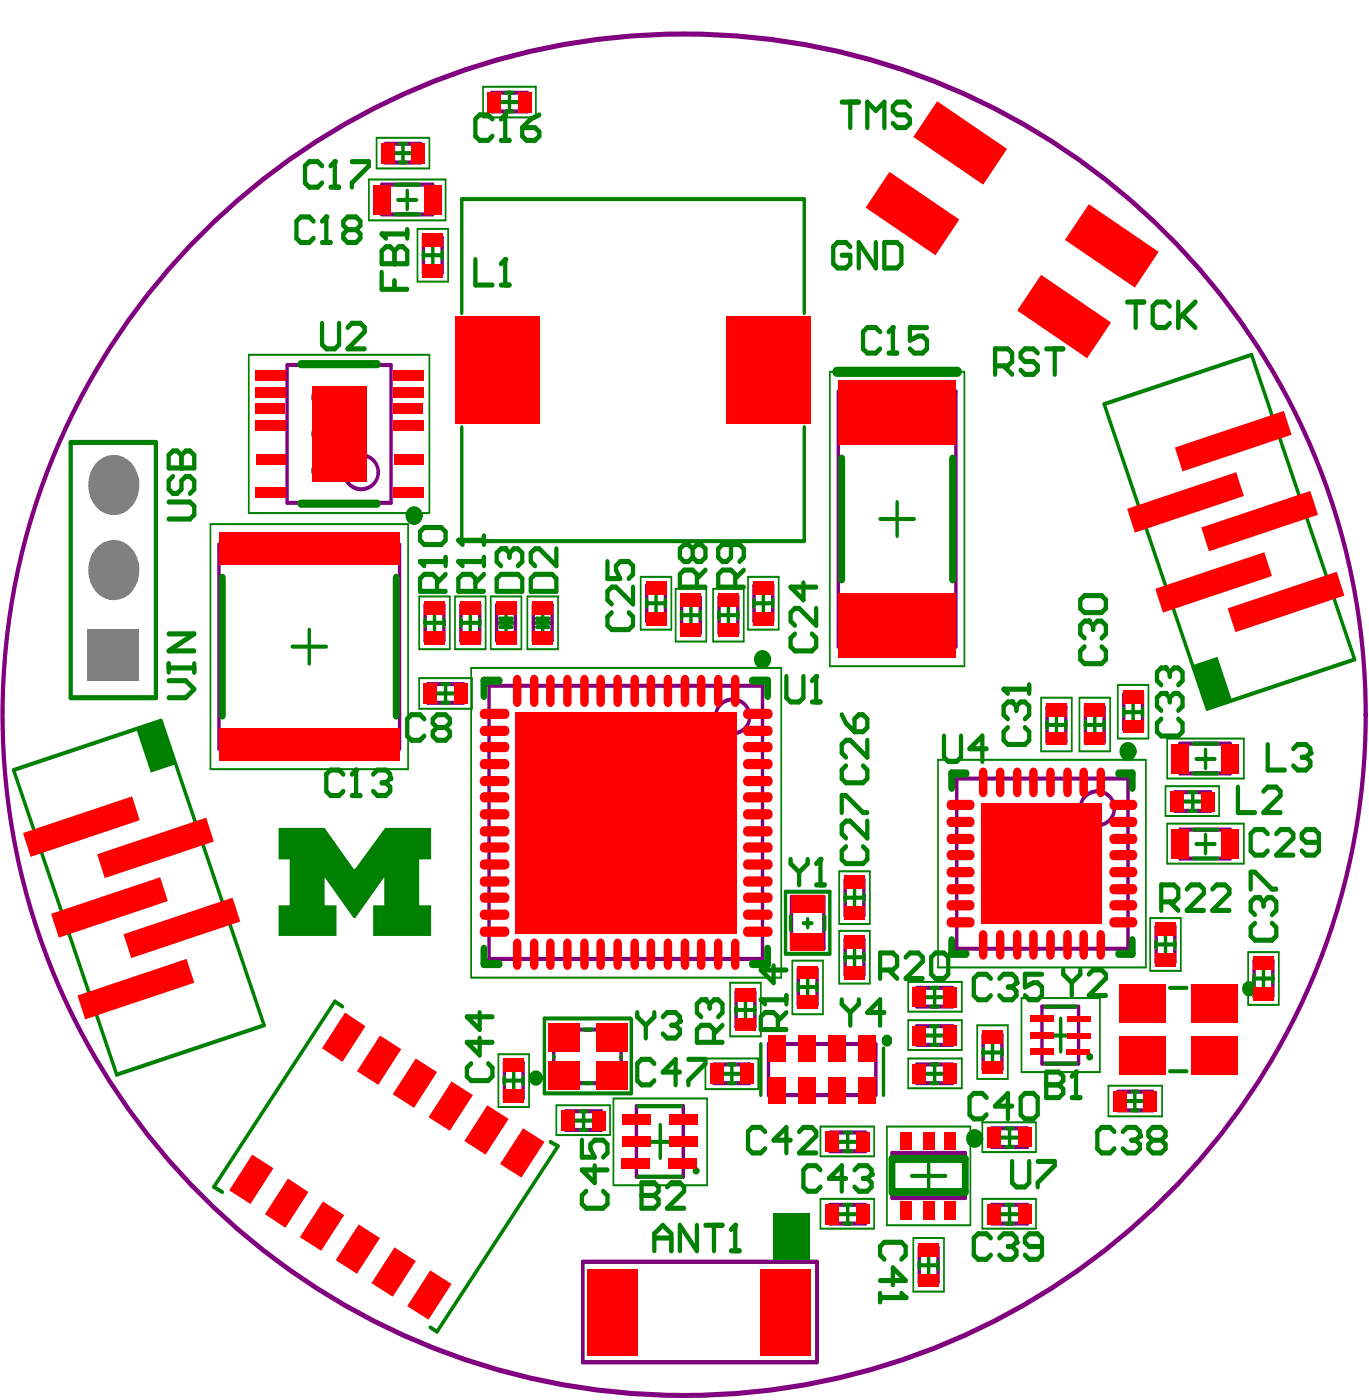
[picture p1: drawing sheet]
<svg xmlns="http://www.w3.org/2000/svg" width="136mm" height="139mm" viewBox="0 0 136 139" stroke-linecap="round" stroke-linejoin="round" font-family="sans-serif">
<circle cx="67.9" cy="71" r="67.6" fill="none" stroke="#800080" stroke-width=".46"/>
<g fill="none" stroke="#008000" stroke-width=".37">
<path d="M39.1 15.2h1.8M39.5 19.9h1.8M40 14.3v1.8M40.4 18.9v1.9M49.6 10.1h1.9M50.5 9.2v1.9M42 25.3h1.9M42.9 24.4v1.9M32 43.1h3.3M33.6 41.4v3.4M64.2 59.9h1.8M65.1 59v1.8"/>
<path d="M74.8 59.9h1.9M75.7 59v1.8M87.3 51.5h3.4M89 49.8v3.4M29 64.2h3.4M30.7 62.5v3.4M42.2 61.8h1.8M43.1 60.9v1.9M43.3 68.8h1.8M44.2 67.9v1.9M45.7 61.8h1.9M46.7 60.9v1.9"/>
<path d="M49.3 61.8h1.8M50.2 60.9v1.9M52.9 61.8h1.9M53.8 60.9v1.9M62.1 80v3.3M67.6 61.1h1.9M68.5 60.1v1.9M71.3 61.1h1.9M72.3 60.1v1.9M103.9 72h1.8M104.8 71v1.9M107.7 72h1.8"/>
<path d="M108.6 71v1.9M111.5 70.7h1.8M112.4 69.8v1.8M117.4 79.6h1.9M118.3 78.6v1.9M118.7 75.4h1.8M119.6 74.4v1.9M60.4 81.7h3.4M74 99.3v1.9M77.9 88.5h4.4v6.2h-4.4zM79.2 98h1.9M79.7 91.7h.9"/>
<path d="M80.1 91.2v.9M80.1 97.1v1.8M83.8 95h1.9M83.8 89.1h1.9M84.8 88.2v1.9M84.8 94.1v1.9M91.8 99h1.9M92.7 98.1v1.8M101.7 85.7h3.4M103.4 84.1v3.3M114.7 93.8h1.9M115.6 92.8v1.9"/>
<path d="M118.7 83.8h1.8M119.6 82.9v1.8M124.4 97.1h1.9M125.4 96.2v1.9M50 107.3h1.9M51 106.4v1.8M54 101.1h8.5l.1 .1v7.4h-8.6zM57 111.3h1.8M57.9 110.3v1.9M63.8 113.4h3.4M65.5 111.7v3.3M71.7 106.6h1.8"/>
<path d="M72.6 105.7v1.8M73 100.3h1.9M83.2 113.4h1.8M84.1 112.4v1.9M84.1 119.6v1.9M90.4 116.7h3.4M91.8 106.6h1.9M91.8 102.8h1.9M92.1 115.1v3.3M92.7 101.9v1.8M92.7 105.7v1.8M97.5 104.5h1.9"/>
<path d="M98.5 103.6v1.8M99.2 112.9h1.9M100.2 112v1.9M100.2 119.6v1.9M103.5 102.8h3.4M105.2 101.1v3.3M111.7 109.3h1.8M112.6 108.4v1.8M57.8 125.3h23.3v9.9h-23.3zM83.2 120.5h1.8M91.2 125.6h1.9M92.1 124.7v1.8"/>
<path d="M99.2 120.5h1.9"/>
</g>
<g fill="none" stroke="#008000" stroke-width=".19">
<path d="M36.6 17.8h7.6v4.1h-7.6zM37.4 13.7h5.2v3h-5.2zM47.9 8.6h5.3v3.1h-5.3zM24.7 35.2h17.9v15.7h-17.9zM41.4 22.7h3.1v5.3h-3.1zM82.3 36.9h13.4v29.2h-13.4zM20.9 52h19.6v24.4h-19.6zM41.6 59.2h3v5.3h-3zM45.1 59.2h3.1v5.3h-3.1zM48.7 59.2h3v5.3h-3zM52.3 59.2h3.1v5.3h-3.1zM63.6 57.3h3v5.2h-3z"/>
<path d="M67 58.5h3.1v5.2h-3.1zM70.7 58.5h3.1v5.2h-3.1zM74.2 57.3h3.1v5.2h-3.1zM41.6 67.3h5.2v3.1h-5.2zM46.7 66.3h30.8v30.8h-30.8zM93.1 75.4h20.6v20.6h-20.6zM103.3 69.3h3v5.3h-3zM107.1 69.3h3v5.3h-3zM110.9 68h3v5.3h-3zM115.6 78.1h5.4v2.9h-5.4zM115.8 73.3h7.6v4h-7.6zM72.4 97.6h3.1v5.3h-3.1z"/>
<path d="M78.6 95.4h3.1v5.3h-3.1zM83.3 92.4h3v5.3h-3zM83.3 86.5h3v5.2h-3zM90.1 97.5h5.3v2.9h-5.3zM101.3 99.1h7.8v7.3h-7.8zM114.1 91.1h3.1v5.3h-3.1zM115.8 81.8h7.6v3.9h-7.6zM123.8 94.5h3.1v5.3h-3.1zM49.4 104.7h3.1v5.2h-3.1zM55.2 109.7h5.3v3h-5.3zM60.9 109.1h9.3v8.6h-9.3zM70 105.1h5.2v3h-5.2z"/>
<path d="M81.4 111.8h5.3v3h-5.3zM81.4 119h5.3v3h-5.3zM88 111.8h8.3v9.8h-8.3zM90.1 105.1h5.3v2.9h-5.3zM90.1 101.3h5.3v2.9h-5.3zM96.9 101.8h3.1v5.3h-3.1zM97.5 111.4h5.3v3h-5.3zM97.5 119h5.3v3h-5.3zM110 107.8h5.3v3h-5.3zM90.6 122.9h3.1v5.3h-3.1z"/>
</g>
<g fill="none" stroke="#800080" stroke-width=".37">
<path d="M37.9 18.3h5v3h-5zM38.2 14.3h3.6v1.8h-3.6zM48.8 9.2h3.5v1.9h-3.5zM28.5 36.2h10.3v13.7h-10.3zM42 23.6h1.9v3.5h-1.9zM83.2 38.9h11.6v25.3h-11.6zM21.7 54.1h17.9v20.2h-17.9zM64.2 58.1h1.8v3.6h-1.8zM67.6 59.3h1.9v3.5h-1.9zM71.3 59.3h1.9v3.5h-1.9zM74.8 58.1h1.9v3.6h-1.9zM42.2 60.1h1.8v3.5h-1.8z"/>
<path d="M42.4 67.9h3.6v1.9h-3.6zM45.7 60.1h1.9v3.5h-1.9zM48.5 68.1h27.1v27.1h-27.1zM49.3 60.1h1.8v3.5h-1.8zM52.9 60.1h1.9v3.5h-1.9zM94.9 77.3h17v16.9h-17zM103.9 70.2h1.8v3.5h-1.8zM107.7 70.2h1.8v3.5h-1.8zM111.5 68.9h1.8v3.5h-1.8zM116.6 78.6h3.5v1.9h-3.5zM117.1 73.8h5v3h-5zM73 98.5h1.9v3.5h-1.9z"/>
<path d="M78.5 89h3.2v5.2h-3.2zM79.2 96.2h1.9v3.6h-1.9zM83.8 93.3h1.9v3.5h-1.9zM83.8 87.3h1.9v3.6h-1.9zM90.9 98.1h3.6v1.8h-3.6zM103.4 99.9h3.6v5.7h-3.6zM114.7 92h1.9v3.5h-1.9zM117.1 82.4h5v2.8h-5zM124.4 95.4h1.9v3.5h-1.9zM50 105.5h1.9v3.6h-1.9zM54.9 102.2h6.6l.1 .1v5.2h-6.7zM56.1 110.3h3.6v1.9h-3.6z"/>
<path d="M63.1 109.8h4.7v7h-4.7zM70.8 105.7h3.6v1.8h-3.6zM76.2 103.7h10.7v5h-10.7zM82.3 112.4h3.6v1.9h-3.6zM82.3 119.6h3.6v1.9h-3.6zM88.5 114.5h7.3v4.4h-7.3zM90.9 105.7h3.6v1.8h-3.6zM90.9 101.9h3.6v1.8h-3.6zM97.5 102.7h1.9v3.5h-1.9zM98.4 112h3.5v1.9h-3.5zM98.4 119.6h3.5v1.9h-3.5zM110.9 108.4h3.5v1.8h-3.5z"/>
<path d="M57.8 125.3h23.3v9.9h-23.3zM91.2 123.8h1.9v3.5h-1.9z"/>
<circle cx="35.8" cy="46.9" r="1.69"/>
<circle cx="72.7" cy="71.1" r="1.69"/>
<circle cx="108.9" cy="80.3" r="1.69"/>
</g>
<path d="M27.6 82.2h4.6l2.9 4h.1l3-4h4.6v3.1h-1.2v4.6h1.2v3h-5.8v-3h1.1v-2.8l-2.9 4h-.1l-2.9-4v2.8h1.2v3h-5.8v-3h1.1v-4.6h-1.1z" fill="#008000"/>
<g fill="none" stroke="#008000" stroke-width=".37">
<path d="M39.2 18.3h2.4M39.6 16.1h.7M39.6 14.3h.7M50.2 11.1h.7M50.2 9.2h.7M39.2 21.3h2.4M42 25v.7M43.9 25v.7M45.8 31.1v-11.3h34v11.3M45.8 42.4v11.3h34v-11.3M64.2 59.6v.6M66 59.6v.6"/>
<path d="M74.8 59.6v.6M76.7 59.6v.6M109.5 40.1l14.7-4.9 10.2 30.3-14.6 4.9zM1.4 76.5l14.6-4.9 10.2 30.2-14.6 4.9zM42.2 61.5v.7M43.9 69.8h.6M43.9 67.9h.6M44 61.5v.7M45.7 61.5v.7M47.6 61.5v.7M49.6 62.3h1.2M49.6 61.4h1.2l-.6 .6z"/>
<path d="M53.3 62.3h1.1M53.3 61.4h1.1l-.6 .6zM67.6 60.7v.7M69.5 60.7v.7M71.3 60.7v.7M73.2 60.7v.7M103.9 71.6v.7M105.7 71.6v.7M107.7 71.6v.7M109.5 71.6v.7M111.5 70.4v.6M113.3 70.4v.6"/>
<path d="M118 78.6h.7M118.4 76.8h2.4M118.4 73.8h2.4M34 99.9l-.8-.5-12 18.4 .9 .6M73 99.9v.7M74.9 99.9v.7M78.4 91v1.3M79.2 97.7v.6M81.1 97.7v.6M81.8 91v1.3M83.8 88.8v.7M83.8 94.7v.7"/>
<path d="M85.7 88.8v.7M85.7 94.7v.7M92.4 99.9h.7M92.4 98.1h.7M103.7 99.9h3.1M114.7 93.4v.7M116.1 98.1h1.6M116.6 93.4v.7M118 80.5h.7M118.4 85.2h2.4M118.4 82.4h2.4M124.4 96.8v.7"/>
<path d="M126.3 96.8v.7M50 106.9v.7M51.9 106.9v.7M54.6 113.4l.8 .4-12 18.4-.7-.4M54.9 104.8v.2M57.6 112.2h.6M57.6 110.3h.6M57.9 107.5h.8M57.9 102.2h.8M61.6 104.8v.2M63.3 116.8h4.3M63.3 109.8h4.3"/>
<path d="M72.3 107.5h.6M72.3 105.7h.6M75.5 103.7v5M83.8 119.6h.6M83.8 114.3h.6M83.8 112.4h.6M87.7 104.1v4.6M92.4 107.5h.7M92.4 105.7h.7M92.4 103.7h.7M92.4 101.9h.7M97.5 104.2v.6"/>
<path d="M99.4 104.2v.6M99.8 119.6h.7M99.8 112h.7M99.8 113.9h.7M103.7 105.6h3.1M112.3 110.2h.6M112.3 108.4h.6M116.1 106.4h1.6M83.8 121.5h.6M91.2 125.3v.7M93.1 125.3v.7M99.8 121.5h.7"/>
</g>
<g fill="none" stroke="#008000" stroke-width=".74">
<path d="M29.8 36.2h7.6M22.1 57.4v13.6M29.8 50h7.6M39.3 57.4v13.6M83.5 45.5v12M94.5 45.5v12M49.5 67.6h-1.5v1.5M74.6 67.6h1.6v1.5M95.9 76.8h-1.5v1.4M111 76.8h1.3v1.4M48 94.2v1.5h1.5M76.2 94.2v1.5h-1.6"/>
<path d="M94.4 93.3v1.4h1.5M112.3 93.3v1.4h-1.3M88.5 115.1h7.3v3.3h-7.3z"/>
</g>
<path d="M7 43.9h8.5v25.4h-8.5z" fill="none" stroke="#008000" stroke-width=".46"/>
<path d="M83 36.9h12" fill="none" stroke="#008000" stroke-width=".93"/>
<g fill="#008000">
<path d="M76.7 120.5h3.7v4.6h-3.7z" fill-rule="evenodd"/>
<path d="M118.3 66.1l2.5-.9 1.4 4.3-2.4 .9z" fill-rule="evenodd"/>
<path d="M13.5 72.4l2.5-.8 1.5 4.3-2.5 .8z" fill-rule="evenodd"/>
</g>
<path d="M63.6 117.4v2.6h1.3l.4-.5v-.4l-.4-.4h-1.3" fill="none" stroke="#008000" stroke-width=".46"/>
<circle cx="63.6" cy="118.7" r=".23" fill="#008000"/>
<path d="M78.4 85.3v.4l.9 .9M79.3 86.6v1.3M80.1 85.3v.4l-.8 .9M81 87.9h.8M81.4 85.3v2.6M63.6 117.4h1.3l.4 .4v.5l-.4 .4h-1.3M66.2 117.8l.4-.4h.9l.4 .4v.5l-1.7 1.7h1.7" fill="none" stroke="#008000" stroke-width=".46"/>
<circle cx="81.4" cy="85.3" r=".23" fill="#008000"/>
<g fill="none" stroke="#008000" stroke-width=".46">
<path d="M45.5 55.8h2.5M47.2 58.7v-1.3l-.5-.4h-.8l-.4 .4v1.3h2.5M48 57l-.8 .9M48 55.3v.9M16.7 67.6h1.7l.9 .8-.9 .9h-1.7M16.7 65.9v.8M16.7 66.3h2.6M16.7 62.9h2.6l-2.6 1.7h2.6M19.3 65.9v.8M81.4 85.3l-.4 .4M83.5 99.3v.4l.9 .8M85.2 99.3v.4l-.8 .8"/>
<path d="M84.4 100.5v1.3M87.7 100.5h-1.7l1.3-1.2v2.5"/>
</g>
<circle cx="45.5" cy="55.8" r=".23" fill="#008000"/>
<path d="M45.5 55.8l.4 .4M45.5 53.6h2.5M48 53.2v.9" fill="none" stroke="#008000" stroke-width=".46"/>
<circle cx="45.5" cy="53.6" r=".23" fill="#008000"/>
<path d="M45.5 53.6l.4 .5M52.7 57.4l.4-.4h1.7l.4 .4v1.3h-2.5zM55.2 54.5v1.7l-1.7-1.7h-.4l-.4 .4v.9l.4 .4M57.7 113.2v1.7h1.3l-.4-.9v-.4l.4-.4h.8l.5 .4v.9l-.5 .4M58.2 118.3l-.5 .4v.8l.5 .5h1.6l.5-.5v-.8l-.5-.4M59 115.7v1.7l-1.3-1.2h2.6M63.2 100.5v.4l.9 .9M64.1 101.8v1.3M64.9 100.5v.4l-.8 .9M65.8 100.9l.4-.4h.8l.5 .4v.5" fill="none" stroke="#008000" stroke-width=".46"/>
<circle cx="67.5" cy="101.4" r=".23" fill="#008000"/>
<path d="M72.5 54.1v1.2l-.4 .5h-.4l-.4-.5v-.8l.4-.4h1.7l.4 .4v.8l-.4 .5M72.9 58.3v-1.3l-.4-.4h-.8l-.4 .4v1.3h2.5M73.8 56.6l-.9 .8M78 67.2v2.1l.4 .4h.9l.4-.4v-2.1M80.6 69.7h.8M81 67.2v2.5M66.6 101.8h.4M67 101.8l.5 .4v.4l-.5 .5h-.8l-.4-.5M67.5 101.4l-.5 .4" fill="none" stroke="#008000" stroke-width=".46"/>
<circle cx="81" cy="67.2" r=".23" fill="#008000"/>
<path d="M79.7 57.9v1.7l-1.3-1.3h2.6M78.9 62.9l-.5 .5v.8l.5 .4h1.7l.4-.4v-.8l-.4-.5M81 67.2l-.4 .4M81 60.4v1.7l-1.7-1.7h-.4l-.5 .4v.9l.5 .4M83.5 71l.4 .8 .9 .8M83.9 76l-.4 .5v.8l.4 .4h1.7l.4-.4v-.8l-.4-.5M84.8 71.4l.4-.4h.4l.4 .4v.8l-.4 .4h-.8zM86 73.5v1.7l-1.6-1.7h-.5l-.4 .4v.9l.4 .4M100 72.2l-.4 .4v.9l.4 .4h1.7l.4-.4v-.9l-.4-.4M100.4 69.7h-.4l-.4 .4v.9l.4 .4" fill="none" stroke="#008000" stroke-width=".46"/>
<circle cx="100.4" cy="69.7" r=".23" fill="#008000"/>
<path d="M99.6 68.4h2.5M100.4 69.7l.4 .4M100.8 70.1v.4M100.8 70.1l.5-.4h.4l.4 .4v.9l-.4 .4M102.1 68v.8" fill="none" stroke="#008000" stroke-width=".46"/>
<circle cx="99.6" cy="68.4" r=".23" fill="#008000"/>
<path d="M99.6 68.4l.4 .4M103.8 106.4v2.6h1.3l.4-.4v-.5l-.4-.4h-1.3" fill="none" stroke="#008000" stroke-width=".46"/>
<circle cx="103.8" cy="107.7" r=".23" fill="#008000"/>
<path d="M103.8 106.4h1.3l.4 .5v.4l-.4 .4h-1.3M106.3 109h.9M106.8 106.4v2.6" fill="none" stroke="#008000" stroke-width=".46"/>
<circle cx="106.8" cy="106.4" r=".23" fill="#008000"/>
<path d="M124.5 91.7l-.4 .4v.8l.4 .4h1.7l.4-.4v-.8l-.4-.4M124.9 89.1h-.4l-.4 .4v.9l.4 .4M106.8 106.4l-.5 .5" fill="none" stroke="#008000" stroke-width=".46"/>
<circle cx="124.9" cy="89.1" r=".23" fill="#008000"/>
<path d="M16.7 49.8h2.1l.5 .5v.8l-.5 .4h-2.1M16.7 46.5h2.6v-1.3l-.5-.4h-.4l-.4 .4v1.3M17.2 47.3l-.5 .4v.9l.5 .4h.4l.4-.4v-.9l.4-.4h.4l.5 .4v.9l-.5 .4M124.1 88.3v-1.7h.4l1.7 1.7h.4M124.9 89.1l.5 .4M125.4 89.5v.5M125.4 89.5l.4-.4h.4l.4 .4v.9l-.4 .4" fill="none" stroke="#008000" stroke-width=".46"/>
<circle cx="18" cy="46.5" r=".23" fill="#008000"/>
<path d="M37.9 27v1.7h2.5M37.9 26.2h2.5v-1.3l-.4-.4h-.4l-.5 .4v1.3M39.1 27.9v.8M16.7 46.5v-1.3l.5-.4h.4l.4 .4v1.3" fill="none" stroke="#008000" stroke-width=".46"/>
<circle cx="39.1" cy="26.2" r=".23" fill="#008000"/>
<path d="M37.9 26.2v-1.3l.4-.4h.4l.4 .4v1.3M37.9 23.2h2.5M40.4 22.8v.9" fill="none" stroke="#008000" stroke-width=".46"/>
<circle cx="37.9" cy="23.2" r=".23" fill="#008000"/>
<path d="M37.9 23.2l.4 .5M34.1 76.9l-.5-.4h-.8l-.4 .4v1.7l.4 .4h.8l.5-.4M34.9 79h.9M35.3 76.5v2.5M83.5 80.7v-1.7h.4l1.7 1.7h.4M83.9 84.1l-.4 .4v.8l.4 .4h1.7l.4-.4v-.8l-.4-.4M86 81.5v1.7l-1.6-1.7h-.5l-.4 .4v.9l.4 .4" fill="none" stroke="#008000" stroke-width=".46"/>
<circle cx="35.3" cy="76.5" r=".23" fill="#008000"/>
<path d="M35.3 76.5l-.4 .4M37 76.9l.4-.4h.9l.4 .4v.4" fill="none" stroke="#008000" stroke-width=".46"/>
<circle cx="38.7" cy="77.3" r=".23" fill="#008000"/>
<path d="M32 16.5l-.5-.5h-.8l-.4 .5v1.7l.4 .4h.8l.5-.4M32.8 18.6h.8M33.2 16v2.6M37.9 77.7h.4M38.3 77.7l.4 .4v.5l-.4 .4h-.9l-.4-.4M38.7 77.3l-.4 .4M42.1 71.4l-.4-.4h-.9l-.4 .4v1.7l.4 .4h.9l.4-.4M43.4 72.2l-.5-.4v-.4l.5-.4h.8l.4 .4v.4l-.4 .4M43.4 72.2l-.5 .4v.5l.5 .4h.8l.4-.4v-.5l-.4-.4M43.4 72.2h.8" fill="none" stroke="#008000" stroke-width=".46"/>
<circle cx="33.2" cy="16" r=".23" fill="#008000"/>
<path d="M33.2 16l-.4 .5M34.9 16h1.7v.5l-1.7 1.7v.4M48.9 11.8l-.5-.4h-.8l-.4 .4v1.7l.4 .4h.8l.5-.4M49.7 13.9h.8M50.1 11.4v2.5M64.9 105.6l-.4-.4h-.9l-.4 .4v1.7l.4 .4h.9l.4-.4M67.5 106.4h-1.7l1.2-1.2v2.5M68.3 105.2h1.7v.4l-1.7 1.7v.4" fill="none" stroke="#008000" stroke-width=".46"/>
<circle cx="50.1" cy="11.4" r=".23" fill="#008000"/>
<g fill="none" stroke="#008000" stroke-width=".46">
<path d="M50.1 11.4l-.4 .4M51.8 12.7h1.3l.4 .4v.4l-.4 .4h-.9l-.4-.4zM53.5 11.4l-.8 .4-.9 .9M83.5 10.1h1.7M84.4 10.1v2.6M86 12.7v-2.6l.9 .9 .8-.9v2.6M90.3 10.6l-.5-.5h-.8l-.4 .5v.4l.4 .4h.8l.5 .4v.4l-.5 .5h-.8l-.4-.5M84.4 24.5l-.5-.4h-.8l-.4 .4v1.7l.4 .4h.8l.5-.4v-.9h-.9M86.9 24.1v2.5l-1.7-2.5v2.5M87.7 24.1h1.3l.4 .4v1.7l-.4 .4h-1.3zM75.9 112.4l-.4-.5h-.9l-.4 .5v1.6l.4 .5h.9l.4-.5M78.4 113.2h-1.7l1.3-1.3v2.6"/>
<path d="M79.3 112.4l.4-.5h.9l.4 .5v.4l-1.7 1.7h1.7M110.6 112.4l-.5-.5h-.8l-.4 .5v1.6l.4 .5h.8l.5-.5M111.4 112.4l.4-.5h.9l.4 .5v.4"/>
</g>
<circle cx="113.1" cy="112.8" r=".23" fill="#008000"/>
<g fill="none" stroke="#008000" stroke-width=".46">
<path d="M111.8 30h1.7M112.7 30v2.5M116.1 30.4l-.5-.4h-.8l-.4 .4v1.7l.4 .4h.8l.5-.4M116.9 30v2.5M117.3 31.3l1.3 1.2M118.6 30l-1.7 1.7M41.7 55.8h2.5M43.4 58.7v-1.3l-.5-.4h-.8l-.4 .4v1.3h2.5M44.2 57l-.8 .9M44.2 55.3v.9M105.5 96.3v.4l.8 .9M106.3 97.6v1.2"/>
<path d="M107.2 96.3v.4l-.9 .9M108 96.7l.4-.4h.9l.4 .4v.4l-1.7 1.7h1.7M112.2 113.2h.5M112.7 113.2l.4 .4v.4l-.4 .5h-.9l-.4-.5M113.1 112.8l-.4 .4M114.4 113.2h.8M114.4 113.2l-.5 .4v.4l.5 .5h.8l.4-.5v-.4l-.4-.4M114.4 113.2l-.5-.4v-.4l.5-.5h.8l.4 .5v.4l-.4 .4"/>
</g>
<circle cx="41.7" cy="55.8" r=".23" fill="#008000"/>
<path d="M31.1 22l-.4-.5h-.9l-.4 .5v1.7l.4 .4h.9l.4-.4M32 32.1v2.1l.4 .4h.8l.4-.4v-2.1M32 24.1h.8M32.4 21.5v2.6M34.5 32.5l.4-.4h.9l.4 .4v.4l-1.7 1.7h1.7M41.7 55.8l.4 .4M41.7 52.8l.4-.4h1.7l.4 .4v.8l-.4 .5h-1.7l-.4-.5z" fill="none" stroke="#008000" stroke-width=".46"/>
<circle cx="32.4" cy="21.5" r=".23" fill="#008000"/>
<path d="M32.4 21.5l-.4 .5M34.5 22.8l-.4-.4v-.4l.4-.5h.8l.5 .5v.4l-.5 .4M34.5 22.8l-.4 .4v.5l.4 .4h.8l.5-.4v-.5l-.5-.4M34.5 22.8h.8M70 99.3h-.4l-.5 .4v.8l.5 .4M70.8 103.5v-1.3l-.4-.4h-.8l-.5 .4v1.3h2.6M71.7 101.8l-.9 .8" fill="none" stroke="#008000" stroke-width=".46"/>
<circle cx="70" cy="99.3" r=".23" fill="#008000"/>
<path d="M49.3 57.4l.4-.4h1.7l.4 .4v1.3h-2.5zM50.1 54.5h-.4l-.4 .4v.9l.4 .4M68.7 54.5l-.4-.4h-.4l-.4 .4v.8l.4 .5h.4l.4-.5M68.7 54.5l.4-.4h.5l.4 .4v.8l-.4 .5h-.5l-.4-.5M68.7 54.5v.8M69.1 58.3v-1.3l-.4-.4h-.8l-.4 .4v1.3h2.5M70 56.6l-.9 .8M70 99.3l.4 .4M70.4 99.7v.4M70.4 99.7l.4-.4h.5l.4 .4v.8l-.4 .4" fill="none" stroke="#008000" stroke-width=".46"/>
<circle cx="50.1" cy="54.5" r=".23" fill="#008000"/>
<path d="M47.2 25.8v2.5h1.7M49.7 28.3h.8M50.1 25.8v2.5M50.1 54.5l.4 .4M50.5 54.9v.4M50.5 54.9l.5-.4h.4l.4 .4v.9l-.4 .4M60.3 55.8v1.6h1.2l-.4-.8v-.4l.4-.4h.9l.4 .4v.8l-.4 .4M62.8 58.3v1.7l-1.7-1.7h-.4l-.4 .4v.9l.4 .4M60.7 60.8l-.4 .4v.9l.4 .4h1.7l.4-.4v-.9l-.4-.4" fill="none" stroke="#008000" stroke-width=".46"/>
<circle cx="50.1" cy="25.8" r=".23" fill="#008000"/>
<path d="M50.1 25.8l-.4 .4M81.4 116.2l-.4-.5h-.9l-.4 .5v1.6l.4 .5h.9l.4-.5M83.9 117h-1.7l1.3-1.3v2.6M84.8 116.2l.4-.5h.8l.5 .5v.4" fill="none" stroke="#008000" stroke-width=".46"/>
<circle cx="86.5" cy="116.6" r=".23" fill="#008000"/>
<path d="M85.6 117h.4M86 117l.5 .4v.4l-.5 .5h-.8l-.4-.5M86.5 116.6l-.5 .4M87.3 128.4v.8M87.3 127.1h2.5l-1.2-1.2v1.7M87.3 128.8h2.5M87.7 125l-.4-.4v-.8l.4-.5h1.7l.4 .5v.8l-.4 .4" fill="none" stroke="#008000" stroke-width=".46"/>
<circle cx="89.8" cy="128.8" r=".23" fill="#008000"/>
<path d="M75.5 99.3h2.5M78 98.8v.9M87.3 96.3h1.3l.4-.4v-.9l-.4-.4h-1.3v2.5M88.2 96.3l.8 .8M89.8 95l.5-.4h.8l.4 .4v.5l-1.7 1.6h1.7M92.4 95l.4-.4h.9l.4 .4v1.7l-.4 .4h-.9l-.4-.4zM77.2 102.2v-1.3l-.5-.4h-.8l-.4 .4v1.3h2.5M78 100.5l-.8 .9M89.4 128.4l.4 .4" fill="none" stroke="#008000" stroke-width=".46"/>
<circle cx="75.5" cy="99.3" r=".23" fill="#008000"/>
<path d="M87.3 32.9l-.4-.4h-.9l-.4 .4v1.7l.4 .5h.9l.4-.5M88.2 35.1h.8M88.6 32.5v2.6M93.7 73.1v2.1l.4 .4h.8l.4-.4v-2.1M97.9 74.3h-1.7l1.3-1.2v2.5M75.5 99.3l.4 .4M76.7 95.9v1.7l-1.2-1.3h2.5" fill="none" stroke="#008000" stroke-width=".46"/>
<circle cx="88.6" cy="32.5" r=".23" fill="#008000"/>
<path d="M88.6 32.5l-.4 .4M92 32.5h-1.7v1.3l.8-.4h.4l.5 .4v.8l-.5 .5h-.8l-.4-.5M115.2 71.4l-.4 .4v.8l.4 .5h1.7l.4-.5v-.8l-.4-.4M115.6 68.8h-.4l-.4 .5v.8l.4 .4M115.2 89.5h1.3l.4-.4v-.8l-.4-.4h-1.3v2.5M116.1 89.5l.8 .9M117.7 88.3l.5-.4h.8l.4 .4v.4l-1.7 1.7h1.7M120.3 88.3l.4-.4h.8l.5 .4v.4l-1.7 1.7h1.7M100.4 115.3v2.1l.4 .4h.9l.4-.4v-2.1M103 115.3h1.6v.4l-1.6 1.7v.4" fill="none" stroke="#008000" stroke-width=".46"/>
<circle cx="115.6" cy="68.8" r=".23" fill="#008000"/>
<path d="M115.6 68.8l.5 .5M115.6 66.3h-.4l-.4 .4v.9l.4 .4M116.1 69.3v.4M116.1 69.3l.4-.5h.4l.4 .5v.8l-.4 .4" fill="none" stroke="#008000" stroke-width=".46"/>
<circle cx="115.6" cy="66.3" r=".23" fill="#008000"/>
<path d="M107.6 64.2l-.4 .4v.9l.4 .4h1.7l.4-.4v-.9l-.4-.4M108 61.7h-.4l-.4 .4v.8l.4 .5M115.6 66.3l.5 .4M116.1 66.7v.5M116.1 66.7l.4-.4h.4l.4 .4v.9l-.4 .4" fill="none" stroke="#008000" stroke-width=".46"/>
<circle cx="108" cy="61.7" r=".23" fill="#008000"/>
<path d="M107.2 59.6l.4-.5h1.7l.4 .5v.8l-.4 .4h-1.7l-.4-.4zM108 61.7l.4 .4M108.4 62.1v.4M108.4 62.1l.5-.4h.4l.4 .4v.8l-.4 .5M98.3 97.1l-.4-.4h-.9l-.4 .4v1.7l.4 .5h.9l.4-.5M99.1 97.1l.5-.4h.8l.4 .4v.5M46.7 105.6l-.4 .4v.9l.4 .4h1.7l.5-.4v-.9l-.5-.4M47.6 103.1v1.7l-1.3-1.3h2.6M47.6 100.5v1.7l-1.3-1.3h2.6" fill="none" stroke="#008000" stroke-width=".46"/>
<circle cx="100.8" cy="97.6" r=".23" fill="#008000"/>
<g fill="none" stroke="#008000" stroke-width=".46">
<path d="M122.8 78.1v2.6h1.7M125.4 78.6l.4-.5h.8l.4 .5v.4l-1.6 1.7h1.6M100 98h.4M100.4 98l.4 .4v.4l-.4 .5h-.8l-.5-.5M100.8 97.6l-.4 .4M103.4 96.7h-1.7v1.3l.8-.4h.5l.4 .4v.8l-.4 .5h-.9l-.4-.5M64.9 124.2v-1.7l.9-.9 .8 .9v1.7M64.9 122.9h1.7M69.1 121.6v2.6l-1.6-2.6v2.6M70 121.6h1.7M70.8 121.6v2.6M72.5 124.2h.9"/>
<path d="M72.9 121.6v2.6"/>
</g>
<circle cx="72.9" cy="121.6" r=".23" fill="#008000"/>
<path d="M97.9 109l-.4-.4h-.9l-.4 .4v1.7l.4 .4h.9l.4-.4M100.4 109.8h-1.7l1.3-1.2v2.5M101.3 109l.4-.4h.8l.5 .4v1.7l-.5 .4h-.8l-.4-.4zM72.9 121.6l-.4 .5M98.3 122.9l-.4-.4h-.9l-.4 .4v1.7l.4 .4h.9l.4-.4M99.1 122.9l.5-.4h.8l.4 .4v.4" fill="none" stroke="#008000" stroke-width=".46"/>
<circle cx="100.8" cy="123.3" r=".23" fill="#008000"/>
<g fill="none" stroke="#008000" stroke-width=".46">
<path d="M98.7 36.3h1.3l.4-.4v-.8l-.4-.5h-1.3v2.6M99.6 36.3l.8 .9M103 35.1l-.5-.5h-.8l-.4 .5v.4l.4 .4h.8l.5 .4v.4l-.5 .5h-.8l-.4-.5M103.8 34.6h1.7M104.6 34.6v2.6M125.8 73.9v2.6h1.7M128.3 74.3l.4-.4h.9l.4 .4v.5M125.8 82.8l-.4-.4h-.9l-.4 .4v1.7l.4 .4h.9l.4-.4M126.6 82.8l.4-.4h.9l.4 .4v.4l-1.7 1.7h1.7M130.8 83.6h-1.2l-.4-.4v-.4l.4-.4h.8l.4 .4v1.7l-.4 .4h-.8l-.4-.4M100 123.8h.4M100.4 123.8l.4 .4v.4l-.4 .4h-.8l-.5-.4"/>
<path d="M100.8 123.3l-.4 .5M103.4 123.8h-1.3l-.4-.5v-.4l.4-.4h.9l.4 .4v1.7l-.4 .4h-.9l-.4-.4"/>
</g>
<circle cx="130" cy="74.8" r=".23" fill="#008000"/>
<path d="M129.2 75.2h.4M129.6 75.2l.4 .4v.4l-.4 .5h-.9l-.4-.5M130 74.8l-.4 .4" fill="none" stroke="#008000" stroke-width=".46"/>
<g fill="none" stroke="#008000" stroke-width=".93">
<circle cx="41.1" cy="51.2" r=".42"/>
<circle cx="75.6" cy="65.5" r=".42"/>
<circle cx="111.9" cy="74.6" r=".42"/>
<circle cx="123.9" cy="98.2" r=".25"/>
<circle cx="53.2" cy="107" r=".25"/>
<circle cx="88" cy="103.3" r=".08"/>
<circle cx="96.7" cy="113" r=".42"/>
</g>
<g fill="none" stroke="#008000" stroke-width=".37">
<circle cx="69.1" cy="116.2" r=".17"/>
<circle cx="108.1" cy="104.9" r=".17"/>
</g>
<g fill="#808080">
<circle cx="31.7" cy="39.5" r=".91"/>
<circle cx="35.4" cy="39.5" r=".91"/>
<circle cx="31.7" cy="43.1" r=".91"/>
<circle cx="35.4" cy="43.1" r=".91"/>
<circle cx="31.7" cy="46.7" r=".91"/>
<circle cx="35.4" cy="46.7" r=".91"/>
<circle cx="52.9" cy="90.8" r=".91"/>
<circle cx="52.9" cy="83.5" r=".89"/>
<circle cx="52.9" cy="76.2" r=".91"/>
<circle cx="56.5" cy="87.2" r=".93"/>
<circle cx="56.5" cy="79.8" r=".93"/>
<circle cx="56.6" cy="72.5" r=".91"/>
<circle cx="60.2" cy="90.8" r=".93"/>
<circle cx="60.2" cy="83.5" r=".91"/>
<circle cx="60.2" cy="76.2" r=".93"/>
<circle cx="63.8" cy="87.2" r=".91"/>
<circle cx="63.8" cy="79.8" r=".91"/>
<circle cx="63.9" cy="72.5" r=".89"/>
<circle cx="67.5" cy="90.8" r=".93"/>
<circle cx="67.6" cy="83.5" r=".91"/>
<circle cx="67.5" cy="76.2" r=".93"/>
<circle cx="71.2" cy="87.2" r=".93"/>
<circle cx="71.2" cy="79.8" r=".93"/>
<circle cx="71.2" cy="72.5" r=".91"/>
<circle cx="106.9" cy="82.1" r=".91"/>
<circle cx="106.9" cy="85.8" r=".91"/>
<circle cx="107" cy="89.4" r=".89"/>
<circle cx="103.3" cy="82.1" r=".93"/>
<circle cx="103.3" cy="89.4" r=".91"/>
<circle cx="99.7" cy="82.1" r=".93"/>
<circle cx="99.7" cy="85.7" r=".93"/>
<circle cx="99.7" cy="89.4" r=".91"/>
<circle cx="11.2" cy="56.6" r="2.73"/>
<circle cx="11.2" cy="48.2" r="2.73"/>
</g>
<path d="M8.7 62.5h5.1v5.1h-5.1z" fill-rule="evenodd" fill="#808080"/>
<g fill="#f00">
<path d="M25.4 45.1h2.9v1h-2.9z" fill-rule="evenodd"/>
<path d="M25.3 40h2.9v1.1h-2.9z" fill-rule="evenodd"/>
<path d="M25.3 38.4h3v1h-3z" fill-rule="evenodd"/>
<path d="M25.3 36.7h3v1.1h-3z" fill-rule="evenodd"/>
<path d="M39.1 123.8l2.1 1.4-2.2 3.5-2.1-1.3z" fill-rule="evenodd"/>
<path d="M39.1 45.1h2.9v1h-2.9z" fill-rule="evenodd"/>
<path d="M39 40h2.9v1.1h-2.9z" fill-rule="evenodd"/>
<path d="M39 38.4h3v1h-3z" fill-rule="evenodd"/>
<path d="M39 36.7h3v1.1h-3z" fill-rule="evenodd"/>
<path d="M45.6 62.7h2.1v1.3h-2.1z" fill-rule="evenodd"/>
<path d="M45.6 59.6h2.1v1.4h-2.1z" fill-rule="evenodd"/>
<path d="M50 105.1h2v1.3h-2z" fill-rule="evenodd"/>
<path d="M52.8 62.7h2.1v1.3h-2.1z" fill-rule="evenodd"/>
<path d="M52.8 59.6h2.1v1.4h-2.1z" fill-rule="evenodd"/>
<path d="M51.4 9.1h1.3v2h-1.3z" fill-rule="evenodd"/>
<path d="M58.7 110.3h1.4v2h-1.4z" fill-rule="evenodd"/>
<path d="M59.2 105.4h3.1v2.8h-3.1z" fill-rule="evenodd"/>
<path d="M64.1 57.7h2v1.3h-2z" fill-rule="evenodd"/>
<path d="M73.5 105.6h1.3v2h-1.3z" fill-rule="evenodd"/>
<path d="M70.4 105.6h1.4v2h-1.4z" fill-rule="evenodd"/>
<path d="M72.9 98.1h2.1v1.3h-2.1z" fill-rule="evenodd"/>
<path d="M71.3 58.9h2v1.3h-2z" fill-rule="evenodd"/>
<path d="M79.2 102.8h1.7v2.6h-1.7z" fill-rule="evenodd"/>
<path d="M79.1 98.8h2v1.4h-2z" fill-rule="evenodd"/>
<path d="M78.4 92.7h3.3v1.7h-3.3z" fill-rule="evenodd"/>
<path d="M84.9 119.5h1.4v2h-1.4z" fill-rule="evenodd"/>
<path d="M84.9 112.4h1.4v2h-1.4z" fill-rule="evenodd"/>
<path d="M85.2 102.8h1.7v2.6h-1.7z" fill-rule="evenodd"/>
<path d="M83.8 92.8h2v1.4h-2z" fill-rule="evenodd"/>
<path d="M83.8 90h2v1.3h-2z" fill-rule="evenodd"/>
<path d="M83.8 86.9h2v1.4h-2z" fill-rule="evenodd"/>
<path d="M91.1 123.4h2v1.4h-2z" fill-rule="evenodd"/>
<path d="M91.1 126.5h2v1.2h-2z" fill-rule="evenodd"/>
<path d="M93.7 119.3h1.1v1.8h-1.1z" fill-rule="evenodd"/>
<path d="M91.5 119.3h1.2v1.8h-1.2z" fill-rule="evenodd"/>
<path d="M91.5 112.4h1.2v1.7h-1.2z" fill-rule="evenodd"/>
<path d="M93.7 112.4h1.1v1.7h-1.1z" fill-rule="evenodd"/>
<path d="M93.6 105.6h1.3v2h-1.3z" fill-rule="evenodd"/>
<path d="M90.5 105.7h1.4v1.9h-1.4z" fill-rule="evenodd"/>
<path d="M90.5 98h1.4v1.9h-1.4z" fill-rule="evenodd"/>
<path d="M93.6 98h1.3v2h-1.3z" fill-rule="evenodd"/>
<path d="M101 119.5h1.4v2h-1.4z" fill-rule="evenodd"/>
<path d="M98 119.5h1.3v2.1h-1.3z" fill-rule="evenodd"/>
<path d="M101 111.9h1.4v2h-1.4z" fill-rule="evenodd"/>
<path d="M98 111.9h1.3v2.1h-1.3z" fill-rule="evenodd"/>
<path d="M97.5 105.3h2v1.3h-2z" fill-rule="evenodd"/>
</g>
<path d="M97.5 76.7v1.9M99.2 76.7v1.9M100.9 76.7v1.9M102.5 76.7v1.9M97.5 92.8v2M99.2 92.8v2M100.9 92.8v2M102.5 92.8v2" fill="none" stroke="#f00" stroke-width=".93"/>
<g fill="#f00">
<path d="M105.8 104.2h2.3v.6h-2.3z" fill-rule="evenodd"/>
<path d="M105.8 100.9h2.4v.6h-2.4z" fill-rule="evenodd"/>
</g>
<path d="M104.2 76.7v1.9M105.9 76.7v1.9M107.5 76.7v1.9M109.2 76.7v1.9M104.2 92.8v2M105.9 92.8v2M107.5 92.8v2M109.2 92.8v2" fill="none" stroke="#f00" stroke-width=".93"/>
<g fill="#f00">
<path d="M107.6 72.7h2v1.3h-2z" fill-rule="evenodd"/>
<path d="M107.6 69.8h2v1.3h-2z" fill-rule="evenodd"/>
<path d="M103.8 72.7h2v1.3h-2z" fill-rule="evenodd"/>
<path d="M103.8 69.8h2v1.3h-2z" fill-rule="evenodd"/>
<path d="M111 102.9h4.6v3.8h-4.6z" fill-rule="evenodd"/>
<path d="M111 97.7h4.6v3.8h-4.6z" fill-rule="evenodd"/>
<path d="M111.4 71.5h2v1.2h-2z" fill-rule="evenodd"/>
<path d="M118.2 102.9h4.6v3.8h-4.6z" fill-rule="evenodd"/>
<path d="M118.2 97.7h4.6v3.8h-4.6z" fill-rule="evenodd"/>
<path d="M119.2 78.6h1.3v2h-1.3z" fill-rule="evenodd"/>
<path d="M124.3 98h2.1v1.3h-2.1z" fill-rule="evenodd"/>
<path d="M25 114.6l2.1 1.4-2.2 3.5-2.2-1.3z" fill-rule="evenodd"/>
<path d="M25.3 48.4h3v1h-3z" fill-rule="evenodd"/>
<path d="M25.3 41.7h3v1h-3z" fill-rule="evenodd"/>
<path d="M32 119.3l2.1 1.3-2.2 3.6-2.1-1.4z" fill-rule="evenodd"/>
<path d="M39 48.4h3v1h-3z" fill-rule="evenodd"/>
<path d="M39 41.7h3v1h-3z" fill-rule="evenodd"/>
<path d="M40.8 14.2h1.4v2h-1.4z" fill-rule="evenodd"/>
<path d="M37.8 14.2h1.3v2h-1.3z" fill-rule="evenodd"/>
<path d="M37 18.4h1.7v3h-1.7z" fill-rule="evenodd"/>
<path d="M45.1 67.8h1.3v2.1h-1.3z" fill-rule="evenodd"/>
<path d="M50 108.1h2v1.4h-2z" fill-rule="evenodd"/>
<path d="M51.9 112l2.1 1.4-2.3 3.5-2.1-1.3z" fill-rule="evenodd"/>
</g>
<path d="M51.3 67.5v2.2M53 67.5v2.2M54.6 67.5v2.2M51.3 93.7v2.1M53 93.7v2.1M54.6 93.7v2.1" fill="none" stroke="#f00" stroke-width=".93"/>
<path d="M59.2 101.5h3.1v2.9h-3.1z" fill-rule="evenodd" fill="#f00"/>
<path d="M58 67.5v2.2M59.6 67.5v2.2M61.3 67.5v2.2M58 93.7v2.1M59.6 93.7v2.1M61.3 93.7v2.1M64.6 93.7v2.1M66.3 93.7v2.1M68 93.7v2.1" fill="none" stroke="#f00" stroke-width=".93"/>
<path d="M64.1 60.7h2v1.4h-2z" fill-rule="evenodd" fill="#f00"/>
<path d="M64.6 67.5v2.2M66.3 67.5v2.2M68 67.5v2.2" fill="none" stroke="#f00" stroke-width=".93"/>
<path d="M72.9 101.1h2.1v1.3h-2.1z" fill-rule="evenodd" fill="#f00"/>
<path d="M71.3 93.7v2.1M72.9 93.7v2.1" fill="none" stroke="#f00" stroke-width=".93"/>
<path d="M71.3 61.9h2v1.4h-2z" fill-rule="evenodd" fill="#f00"/>
<path d="M71.3 67.5v2.2M72.9 67.5v2.2" fill="none" stroke="#f00" stroke-width=".93"/>
<g fill="#f00">
<path d="M79.2 106.9h1.7v2.7h-1.7z" fill-rule="evenodd"/>
<path d="M79.1 95.9h2v1.2h-2z" fill-rule="evenodd"/>
<path d="M78.5 89h3.3v1.6h-3.3z" fill-rule="evenodd"/>
<path d="M85.2 106.9h1.7v2.7h-1.7z" fill-rule="evenodd"/>
<path d="M83.8 95.9h2v1.3h-2z" fill-rule="evenodd"/>
<path d="M93.6 101.8h1.3v2h-1.3z" fill-rule="evenodd"/>
<path d="M90.5 101.9h1.4v1.9h-1.4z" fill-rule="evenodd"/>
<path d="M97.5 102.3h2v1.4h-2z" fill-rule="evenodd"/>
<path d="M105.8 102.6h2.4v.5h-2.4z" fill-rule="evenodd"/>
<path d="M113.4 108.3h1.4v2h-1.4z" fill-rule="evenodd"/>
<path d="M110.5 108.3h1.3v2h-1.3z" fill-rule="evenodd"/>
<path d="M111.4 68.5h2v1.4h-2z" fill-rule="evenodd"/>
<path d="M121.2 82.3h1.7v2.9h-1.7z" fill-rule="evenodd"/>
<path d="M121.2 73.9h1.7v3h-1.7z" fill-rule="evenodd"/>
<path d="M124.3 95h2.1v1.3h-2.1z" fill-rule="evenodd"/>
<path d="M28.6 117l2 1.4-2.3 3.5-2-1.4z" fill-rule="evenodd"/>
<path d="M42.1 62.7h2v1.3h-2z" fill-rule="evenodd"/>
<path d="M42.1 59.6h2v1.4h-2z" fill-rule="evenodd"/>
<path d="M41.9 23.1h2.1v1.4h-2.1z" fill-rule="evenodd"/>
<path d="M41.9 26.2h2.1v1.3h-2.1z" fill-rule="evenodd"/>
<path d="M55.7 110.2h1.4v2.1h-1.4z" fill-rule="evenodd"/>
<path d="M66.4 112.9h2.8v1h-2.8z" fill-rule="evenodd"/>
<path d="M66.4 110.7h2.8v1h-2.8z" fill-rule="evenodd"/>
<path d="M61.7 112.9h2.9v1h-2.9z" fill-rule="evenodd"/>
<path d="M61.7 110.7h2.9v1h-2.9z" fill-rule="evenodd"/>
<path d="M54.3 105.4h3.2v2.8h-3.2z" fill-rule="evenodd"/>
</g>
<path d="M48 77.5h2.1M48 79.2h2.1M48 70.9h2.1M48 72.6h2.1M48 74.2h2.1M48 90.8h2.1M48 92.5h2.1M48 84.1h2.1M48 85.8h2.1M48 87.5h2.1M48 80.8h2.1" fill="none" stroke="#f00" stroke-width=".93"/>
<g fill="#f00">
<path d="M49.2 62.7h2v1.3h-2z" fill-rule="evenodd"/>
<path d="M67.5 58.9h2.1v1.3h-2.1z" fill-rule="evenodd"/>
<path d="M49.2 59.6h2v1.4h-2z" fill-rule="evenodd"/>
<path d="M48.3 9.1h1.4v2h-1.4z" fill-rule="evenodd"/>
<path d="M89.3 119.3h1.2v1.8h-1.2z" fill-rule="evenodd"/>
<path d="M81.9 119.5h1.4v2.1h-1.4z" fill-rule="evenodd"/>
<path d="M89.3 112.4h1.2v1.7h-1.2z" fill-rule="evenodd"/>
<path d="M81.9 112.4h1.4v2h-1.4z" fill-rule="evenodd"/>
<path d="M82.2 102.8h1.7v2.6h-1.7z" fill-rule="evenodd"/>
<path d="M76.2 102.8h1.7v2.6h-1.7z" fill-rule="evenodd"/>
</g>
<g fill="none" stroke="#f00" stroke-width=".93">
<path d="M74.1 79.2h2.1M74.1 77.5h2.1M74.1 74.2h2.1M74.1 72.6h2.1M74.1 70.9h2.1M94.3 79.9h2M74.1 92.5h2.1M74.1 90.8h2.1M74.1 87.5h2.1M74.1 85.8h2.1M74.1 84.1h2.1M74.1 80.8h2.1"/>
<path d="M94.3 91.6h2M94.3 89.9h2M94.3 88.3h2M94.3 86.6h2M94.3 84.9h2M94.3 83.3h2"/>
</g>
<g fill="#f00">
<path d="M74.7 57.7h2v1.3h-2z" fill-rule="evenodd"/>
<path d="M102.2 104.1h2.3v.7h-2.3z" fill-rule="evenodd"/>
<path d="M102.2 100.8h2.4v.7h-2.4z" fill-rule="evenodd"/>
<path d="M114.6 91.6h2v1.3h-2z" fill-rule="evenodd"/>
</g>
<path d="M110.5 89.9h1.9M110.5 91.6h1.9M110.5 83.3h1.9M110.5 84.9h1.9M110.5 86.6h1.9M110.5 88.3h1.9" fill="none" stroke="#f00" stroke-width=".93"/>
<path d="M116.1 78.6h1.4v2h-1.4z" fill-rule="evenodd" fill="#f00"/>
<path d="M110.5 79.9h1.9" fill="none" stroke="#f00" stroke-width=".93"/>
<g fill="#f00">
<path d="M2.3 82.7l10.8-3.6 .8 2.3-10.9 3.7z" fill-rule="evenodd"/>
<path d="M5.1 90.7l10.8-3.6 .8 2.4-10.9 3.6z" fill-rule="evenodd"/>
<path d="M35.6 121.6l2.1 1.3-2.3 3.6-2.1-1.4z" fill-rule="evenodd"/>
<path d="M42.7 126.1l2.1 1.4-2.3 3.5-2.1-1.3z" fill-rule="evenodd"/>
<path d="M34.2 100.5l2.1 1.4-2.3 3.5-2-1.3z" fill-rule="evenodd"/>
<path d="M42 67.8h1.4v2.1h-1.4z" fill-rule="evenodd"/>
<path d="M21.7 52.9h17.9v3.2h-17.9z" fill-rule="evenodd"/>
<path d="M21.7 72.3h17.9v3.2h-17.9z" fill-rule="evenodd"/>
<path d="M30.9 38.4h5.4v9.4h-5.4z" fill-rule="evenodd"/>
<path d="M42.1 18.3h1.7v3h-1.7z" fill-rule="evenodd"/>
<path d="M66.4 115h2.7v1h-2.7z" fill-rule="evenodd"/>
<path d="M61.7 115h2.8v1h-2.8z" fill-rule="evenodd"/>
<path d="M54.3 101.5h3.2v2.9h-3.2z" fill-rule="evenodd"/>
</g>
<path d="M48 82.5h2.1M48 89.1h2.1M56.3 93.7v2.1M63 93.7v2.1M69.6 93.7v2.1" fill="none" stroke="#f00" stroke-width=".93"/>
<path d="M67.5 61.9h2.1v1.4h-2.1z" fill-rule="evenodd" fill="#f00"/>
<path d="M48 75.9h2.1M56.3 67.5v2.2M63 67.5v2.2M69.6 67.5v2.2" fill="none" stroke="#f00" stroke-width=".93"/>
<g fill="#f00">
<path d="M76.2 106.9h1.7v2.7h-1.7z" fill-rule="evenodd"/>
<path d="M82.2 106.9h1.7v2.7h-1.7z" fill-rule="evenodd"/>
</g>
<path d="M74.1 89.1h2.1M74.1 82.5h2.1M94.3 81.6h2" fill="none" stroke="#f00" stroke-width=".93"/>
<g fill="#f00">
<path d="M83.2 58.9h11.6v6.4h-11.6z" fill-rule="evenodd"/>
<path d="M74.7 60.7h2v1.4h-2z" fill-rule="evenodd"/>
</g>
<path d="M74.1 75.9h2.1" fill="none" stroke="#f00" stroke-width=".93"/>
<g fill="#f00">
<path d="M83.2 37.8h11.6v6.4h-11.6z" fill-rule="evenodd"/>
<path d="M116.2 82.3h1.7v2.9h-1.7z" fill-rule="evenodd"/>
<path d="M114.6 94.6h2v1.4h-2z" fill-rule="evenodd"/>
<path d="M102.2 102.5h2.4v.6h-2.4z" fill-rule="evenodd"/>
</g>
<path d="M110.5 81.6h1.9" fill="none" stroke="#f00" stroke-width=".93"/>
<g fill="#f00">
<path d="M114.6 58.5l10.8-3.7 .8 2.4-10.8 3.6z" fill-rule="evenodd"/>
<path d="M116.2 73.9h1.7v3h-1.7z" fill-rule="evenodd"/>
<path d="M103.3 27.3l6.9 4.7-2.3 3.6-7-4.8z" fill-rule="evenodd"/>
<path d="M41.2 105.1l2.2 1.3-2.3 3.6-2.1-1.4z" fill-rule="evenodd"/>
<path d="M37.7 102.8l2.1 1.4-2.3 3.5-2.1-1.3z" fill-rule="evenodd"/>
<path d="M58.3 126h5v8.6h-5z" fill-rule="evenodd"/>
<path d="M75.5 126h5v8.6h-5z" fill-rule="evenodd"/>
<path d="M88.2 17.1l7 4.7-2.4 3.5-6.9-4.7z" fill-rule="evenodd"/>
<path d="M111.8 50.5l10.8-3.6 .8 2.3-10.8 3.7z" fill-rule="evenodd"/>
<path d="M108 20.3l7 4.7-2.4 3.6-6.9-4.8z" fill-rule="evenodd"/>
<path d="M48.3 109.7l2.2 1.4-2.3 3.5-2.1-1.3z" fill-rule="evenodd"/>
<path d="M119.2 52.4l10.8-3.7 .8 2.4-10.9 3.6z" fill-rule="evenodd"/>
<path d="M44.8 107.4l2.1 1.3-2.3 3.6-2.1-1.4z" fill-rule="evenodd"/>
<path d="M9.6 84.8l10.9-3.6 .7 2.3-10.8 3.7z" fill-rule="evenodd"/>
<path d="M12.3 92.8l10.8-3.7 .7 2.4-10.8 3.6z" fill-rule="evenodd"/>
<path d="M7.7 98.8l10.8-3.6 .8 2.4-10.8 3.6z" fill-rule="evenodd"/>
<path d="M97.4 79.7h12v12h-12z" fill-rule="evenodd"/>
<path d="M45.2 31.4h8.4v10.7h-8.4z" fill-rule="evenodd"/>
<path d="M72 31.4h8.4v10.7h-8.4z" fill-rule="evenodd"/>
<path d="M93 10.1l6.9 4.7-2.4 3.5-6.9-4.7z" fill-rule="evenodd"/>
<path d="M121.8 60.4l10.8-3.6 .8 2.3-10.8 3.7z" fill-rule="evenodd"/>
<path d="M116.6 44.4l10.8-3.6 .7 2.4-10.8 3.6z" fill-rule="evenodd"/>
<path d="M51.1 70.7h22v22h-22z" fill-rule="evenodd"/>
</g>
</svg>
